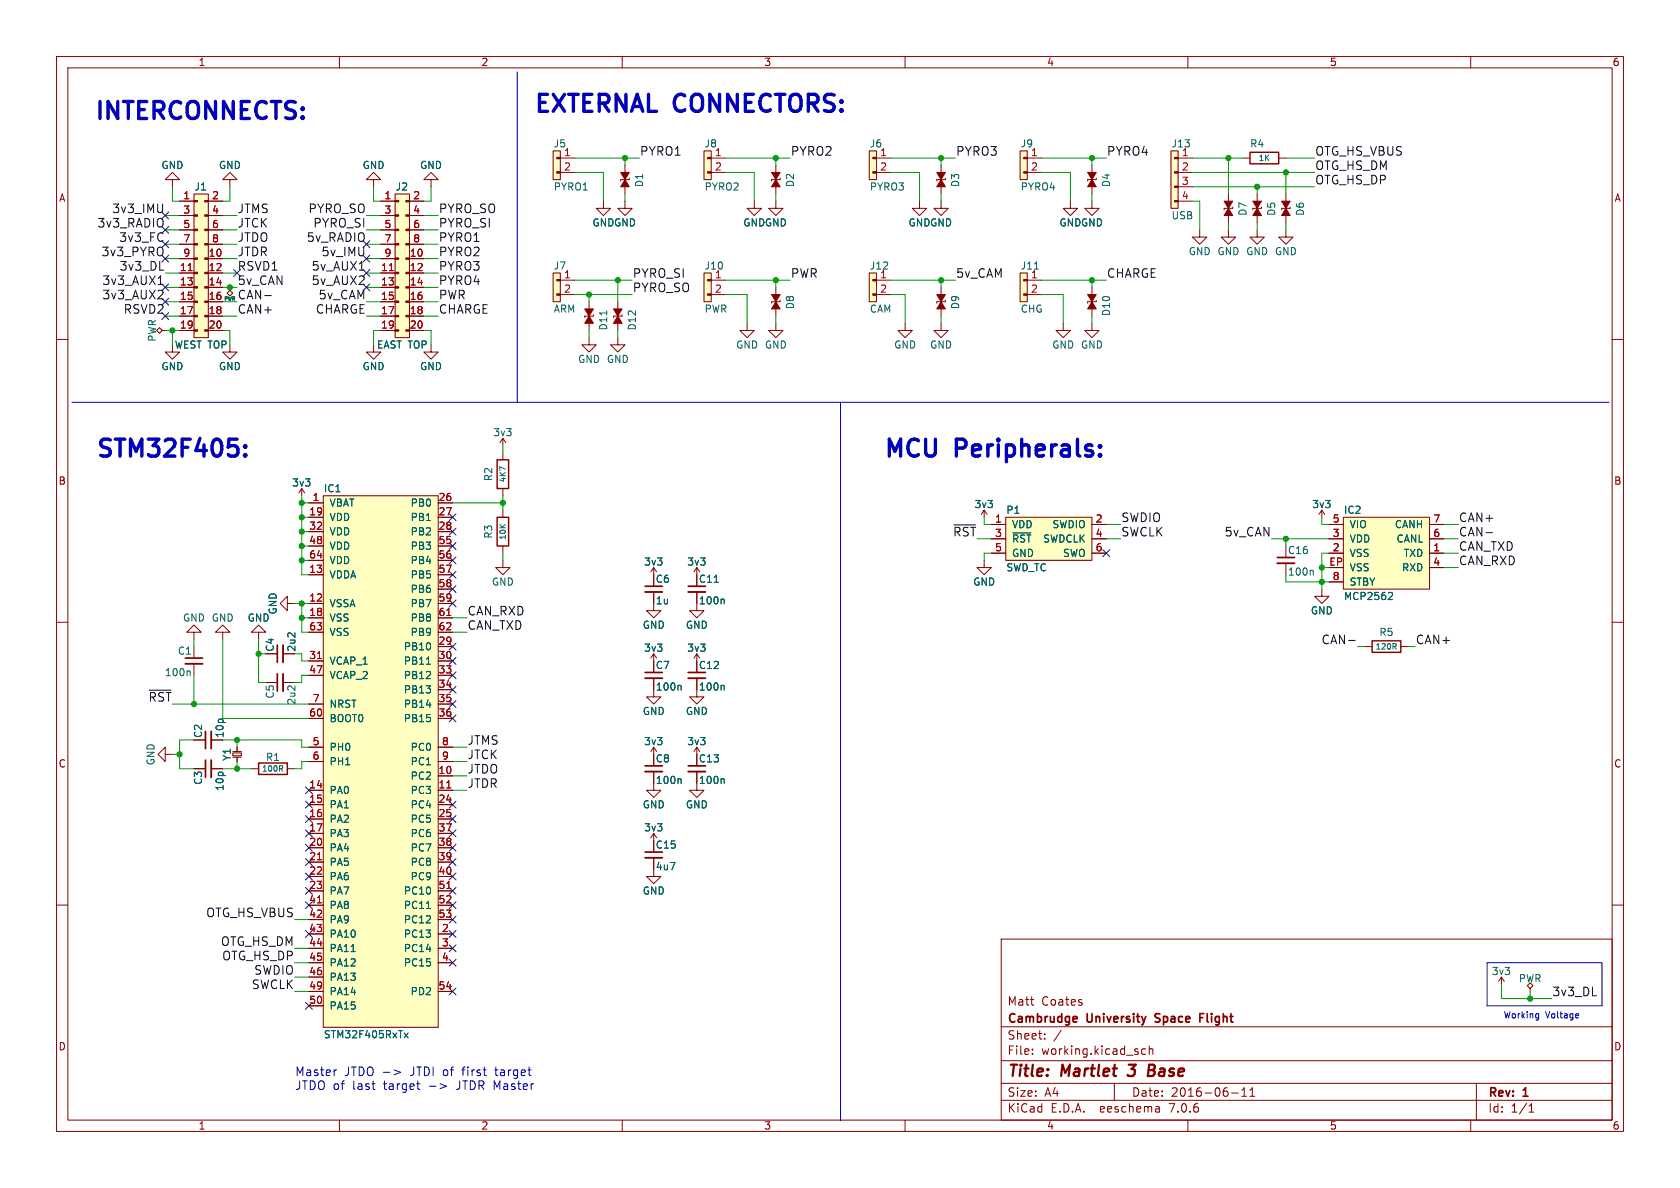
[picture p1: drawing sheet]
<svg xmlns="http://www.w3.org/2000/svg" width="297mm" height="210mm" viewBox="0 0 297 210" stroke-linecap="round" stroke-linejoin="round" font-family="sans-serif">
<defs><g id="words">
<g font-size="4.2" fill="#0000c2">
<text x="16.2" y="21.3">INTERCONNECTS:</text>
<text x="93.9" y="20.1">EXTERNAL CONNECTORS:</text>
<text x="16.4" y="81">STM32F405:</text>
<text x="155.7" y="81">MCU</text>
<text x="168.7" y="81">Peripherals:</text>
</g>
<g font-size="2.8" fill="#840000">
<text x="178" y="190.9">Title:</text>
<text x="187.7" y="190.9">Martlet</text>
<text x="200.4" y="190.9">3</text>
<text x="204.6" y="190.9">Base</text>
</g>
<g font-size="2.1" fill="#0f0f0f">
<text x="113" y="27.6">PYRO1</text>
<text x="139.7" y="27.6">PYRO2</text>
<text x="168.9" y="27.6">PYRO3</text>
<text x="195.6" y="27.6">PYRO4</text>
<text x="232.4" y="27.6">OTG_HS_VBUS</text>
<text x="232.4" y="32.7">OTG_HS_DP</text>
<text x="232.4" y="30.2">OTG_HS_DM</text>
<text x="17.2" y="40.3">3v3_RADIO</text>
<text x="19.8" y="37.8">3v3_IMU</text>
<text x="41.9" y="37.8">JTMS</text>
<text x="41.9" y="40.3">JTCK</text>
<text x="54.5" y="37.8">PYRO_SO</text>
<text x="55.3" y="40.3">PYRO_SI</text>
<text x="77.5" y="40.3">PYRO_SI</text>
<text x="77.5" y="37.8">PYRO_SO</text>
<text x="17.9" y="45.4">3v3_PYRO</text>
<text x="21" y="42.9">3v3_FC</text>
<text x="21.1" y="47.9">3v3_DL</text>
<text x="41.9" y="47.9">RSVD1</text>
<text x="41.9" y="45.4">JTDR</text>
<text x="41.9" y="42.9">JTDO</text>
<text x="54.2" y="42.9">5v_RADIO</text>
<text x="55" y="47.9">5v_AUX1</text>
<text x="56.8" y="45.4">5v_IMU</text>
<text x="77.5" y="42.9">PYRO1</text>
<text x="77.5" y="47.9">PYRO3</text>
<text x="77.5" y="45.4">PYRO2</text>
<text x="18" y="50.5">3v3_AUX1</text>
<text x="18" y="53">3v3_AUX2</text>
<text x="41.9" y="50.5">5v_CAN</text>
<text x="41.9" y="53">CAN-</text>
<text x="55" y="50.5">5v_AUX2</text>
<text x="56.3" y="53">5v_CAM</text>
<text x="77.5" y="50.5">PYRO4</text>
<text x="77.5" y="53">PWR</text>
<text x="111.8" y="49.2">PYRO_SI</text>
<text x="111.8" y="51.8">PYRO_SO</text>
<text x="139.7" y="49.2">PWR</text>
<text x="168.9" y="49.2">5v_CAM</text>
<text x="195.6" y="49.2">CHARGE</text>
<text x="21.8" y="55.6">RSVD2</text>
<text x="41.9" y="55.6">CAN+</text>
<text x="55.8" y="55.6">CHARGE</text>
<text x="77.5" y="55.6">CHARGE</text>
<text x="198.1" y="92.4">SWDIO</text>
<text x="198.1" y="94.9">SWCLK</text>
<text x="216.4" y="94.9">5v_CAN</text>
<text x="257.8" y="92.4">CAN+</text>
<text x="257.8" y="94.9">CAN-</text>
<text x="257.8" y="97.5">CAN_TXD</text>
<text x="257.8" y="100">CAN_RXD</text>
<text x="82.5" y="108.9">CAN_RXD</text>
<text x="82.5" y="111.4">CAN_TXD</text>
<text x="233.6" y="114">CAN-</text>
<text x="250.2" y="114">CAN+</text>
<text x="26.2" y="124.1">~{RST}</text>
<text x="82.5" y="131.8">JTMS</text>
<text x="82.5" y="134.3">JTCK</text>
<text x="82.5" y="136.8">JTDO</text>
<text x="82.5" y="139.4">JTDR</text>
<text x="36.4" y="162.2">OTG_HS_VBUS</text>
<text x="39" y="167.3">OTG_HS_DM</text>
<text x="39.2" y="169.9">OTG_HS_DP</text>
<text x="44.9" y="172.4">SWDIO</text>
<text x="44.4" y="174.9">SWCLK</text>
<text x="274.3" y="176.2">3v3_DL</text>
</g>
<text font-size="2.1" fill="#009600" x="168.4" y="94.9">~{RST}</text>
<g font-size="2.1" fill="#840000">
<text x="178" y="178">Matt</text>
<text x="184.1" y="178">Coates</text>
<text x="178" y="184">Sheet:</text>
<text x="178" y="181.2">Cambrudge</text>
<text x="192.2" y="181.2">University</text>
<text x="204.9" y="181.2">Space</text>
<text x="213.4" y="181.2">Flight</text>
<text x="178" y="186.7">File:</text>
<text x="184.1" y="186.7">working.kicad_sch</text>
<text x="178" y="196.9">KiCad</text>
<text x="178" y="194.1">Size:</text>
<text x="184.7" y="194.1">A4</text>
<text x="185.7" y="196.9">E.D.A.</text>
<text x="194.6" y="196.9">eeschema</text>
<text x="200" y="194.1">Date:</text>
<text x="207" y="196.9">7.0.6</text>
<text x="207" y="194.1">2016-06-11</text>
<text x="263" y="194.3">Rev:</text>
<text x="263" y="196.9">Id:</text>
<text x="267.1" y="196.9">1/1</text>
<text x="269.4" y="194.3">1</text>
</g>
<g font-size="2.1" fill="#0000c2">
<text x="52.1" y="190.3">Master</text>
<text x="60.9" y="190.3">JTDO -&gt;</text>
<text x="72.7" y="190.3">JTDI of</text>
<text x="82.2" y="190.3">first</text>
<text x="88.1" y="190.3">target</text>
<text x="52.1" y="192.8">JTDO of</text>
<text x="62.4" y="192.8">last</text>
<text x="68" y="192.8">target</text>
<text x="81.1" y="192.8">JTDR Master</text>
</g>
<g font-size="1.8" fill="#840000">
<text x="35" y="11.9">1</text>
<text x="85" y="11.9">2</text>
<text x="135" y="11.9">3</text>
<text x="185" y="11.9">4</text>
<text x="235" y="11.9">5</text>
<text x="285" y="11.9">6</text>
<text x="10.3" y="35.9">A</text>
<text x="285.3" y="35.9">A</text>
<text x="10.3" y="85.9">B</text>
<text x="285.3" y="85.9">B</text>
<text x="115.8" y="103.2">C6</text>
<text x="123.5" y="103.2">C11</text>
<text x="48.6" y="115.3" transform="rotate(-90 48.6 115.3)">C4</text>
<text x="115.8" y="118.5">C7</text>
<text x="123.5" y="118.5">C12</text>
<text x="35.9" y="130.5" transform="rotate(-90 35.9 130.5)">C2</text>
<text x="10.3" y="135.9">C</text>
<text x="115.8" y="135">C8</text>
<text x="123.5" y="135">C13</text>
<text x="285.3" y="135.9">C</text>
<text x="115.8" y="150.2">C15</text>
<text x="10.3" y="185.9">D</text>
<text x="285.3" y="185.9">D</text>
<text x="35" y="199.9">1</text>
<text x="85" y="199.9">2</text>
<text x="135" y="199.9">3</text>
<text x="185" y="199.9">4</text>
<text x="235" y="199.9">5</text>
<text x="285" y="199.9">6</text>
</g>
<g font-size="1.8" fill="#006464">
<text x="97.8" y="26.3">J5</text>
<text x="99.6" y="27.7">1</text>
<text x="124.5" y="26.3">J8</text>
<text x="126.3" y="27.7">1</text>
<text x="153.7" y="26.3">J6</text>
<text x="155.5" y="27.7">1</text>
<text x="180.3" y="26.3">J9</text>
<text x="182.2" y="27.7">1</text>
<text x="207" y="26.3">J13</text>
<text x="208.8" y="27.7">1</text>
<text x="220.9" y="26.3">R4</text>
<text x="28.4" y="30.1">GND</text>
<text x="34.3" y="33.9">J1</text>
<text x="38.6" y="30.1">GND</text>
<text x="64" y="30.1">GND</text>
<text x="69.9" y="33.9">J2</text>
<text x="74.2" y="30.1">GND</text>
<text x="97.8" y="33.9">PYRO1</text>
<text x="113.9" y="33.2" transform="rotate(-90 113.9 33.2)">D1</text>
<text x="124.5" y="33.9">PYRO2</text>
<text x="140.6" y="33.2" transform="rotate(-90 140.6 33.2)">D2</text>
<text x="153.7" y="33.9">PYRO3</text>
<text x="169.8" y="33.2" transform="rotate(-90 169.8 33.2)">D3</text>
<text x="180.3" y="33.9">PYRO4</text>
<text x="196.4" y="33.2" transform="rotate(-90 196.4 33.2)">D4</text>
<text x="104.6" y="40.2">GNDGND</text>
<text x="131.3" y="40.2">GNDGND</text>
<text x="160.5" y="40.2">GNDGND</text>
<text x="187.2" y="40.2">GNDGND</text>
<text x="207" y="39">USB</text>
<text x="220.6" y="38.3" transform="rotate(-90 220.6 38.3)">D7</text>
<text x="225.7" y="38.3" transform="rotate(-90 225.7 38.3)">D5</text>
<text x="230.7" y="38.3" transform="rotate(-90 230.7 38.3)">D6</text>
<text x="97.8" y="47.9">J7</text>
<text x="124.5" y="47.9">J10</text>
<text x="153.7" y="47.9">J12</text>
<text x="180.3" y="47.9">J11</text>
<text x="210.1" y="45.3">GND GND GND GND</text>
<text x="126.3" y="49.3">1</text>
<text x="97.8" y="55.5">ARM</text>
<text x="107.5" y="58.5" transform="rotate(-90 107.5 58.5)">D11</text>
<text x="112.6" y="58.5" transform="rotate(-90 112.6 58.5)">D12</text>
<text x="124.5" y="55.5">PWR</text>
<text x="140.6" y="54.8" transform="rotate(-90 140.6 54.8)">D8</text>
<text x="153.7" y="55.5">CAM</text>
<text x="169.8" y="54.8" transform="rotate(-90 169.8 54.8)">D9</text>
<text x="180.3" y="55.5">CHG</text>
<text x="196.4" y="56" transform="rotate(-90 196.4 56)">D10</text>
<text x="27.8" y="60.5" transform="rotate(-90 27.8 60.5)">PWR</text>
<text x="28.4" y="65.6">GND</text>
<text x="30.8" y="61.8">WEST TOP</text>
<text x="38.6" y="65.6">GND</text>
<text x="64" y="65.6">GND</text>
<text x="66.5" y="61.8">EAST TOP</text>
<text x="74.2" y="65.6">GND</text>
<text x="102.1" y="64.4">GND GND</text>
<text x="130" y="61.8">GND GND</text>
<text x="158" y="61.8">GND</text>
<text x="164.3" y="61.8">GND</text>
<text x="185.9" y="61.8">GND GND</text>
<text x="87.1" y="77.3">3v3</text>
<text x="51.5" y="86.2">3v3</text>
<text x="57.2" y="87.2">IC1</text>
<text x="58.2" y="89.8">VBAT</text>
<text x="72.5" y="89.8">PB0</text>
<text x="87.2" y="85.2" transform="rotate(-90 87.2 85.2)">R2</text>
<text x="58.2" y="92.3">VDD</text>
<text x="58.2" y="94.8">VDD</text>
<text x="72.5" y="92.3">PB1</text>
<text x="72.5" y="94.8">PB2</text>
<text x="87.2" y="95.3" transform="rotate(-90 87.2 95.3)">R3</text>
<text x="172.2" y="90">3v3</text>
<text x="177.8" y="91">P1</text>
<text x="178.8" y="93.6">VDD</text>
<text x="186" y="93.6">SWDIO</text>
<text x="231.9" y="90">3v3</text>
<text x="237.5" y="91">IC2</text>
<text x="238.5" y="93.6">VIO</text>
<text x="246.5" y="93.6">CANH</text>
<text x="58.2" y="97.4">VDD</text>
<text x="58.2" y="99.9">VDD</text>
<text x="72.5" y="97.4">PB3</text>
<text x="72.5" y="99.9">PB4</text>
<text x="113.8" y="100.2">3v3</text>
<text x="121.4" y="100.2">3v3</text>
<text x="177.8" y="101.2">SWD_TC</text>
<text x="178.8" y="96.1">~{RST}SWDCLK</text>
<text x="178.8" y="98.7">GND</text>
<text x="187.8" y="98.7">SWO</text>
<text x="227.6" y="102">100n</text>
<text x="227.6" y="98.1">C16</text>
<text x="238.5" y="98.7">VSS</text>
<text x="238.5" y="96.1">VDD</text>
<text x="238.5" y="101.2">VSS</text>
<text x="246.8" y="96.1">CANL</text>
<text x="247.8" y="101.2">RXD</text>
<text x="248.1" y="98.7">TXD</text>
<text x="58.2" y="107.5">VSSA</text>
<text x="58.2" y="102.5">VDDA</text>
<text x="72.5" y="102.5">PB5</text>
<text x="72.5" y="105">PB6</text>
<text x="72.5" y="107.5">PB7</text>
<text x="86.9" y="103.7">GND</text>
<text x="115.8" y="107">1u</text>
<text x="123.5" y="107">100n</text>
<text x="172" y="103.7">GND</text>
<text x="237.5" y="106.3">MCP2562</text>
<text x="238.5" y="103.7">STBY</text>
<text x="32.3" y="110.1">GND GND</text>
<text x="43.7" y="110.1">GND</text>
<text x="49.1" y="108.7" transform="rotate(-90 49.1 108.7)">GND</text>
<text x="58.2" y="110.1">VSS</text>
<text x="58.2" y="112.6">VSS</text>
<text x="72.5" y="110.1">PB8</text>
<text x="72.5" y="112.6">PB9</text>
<text x="113.5" y="111.4">GND</text>
<text x="121.2" y="111.4">GND</text>
<text x="231.6" y="108.8">GND</text>
<text x="243.8" y="112.6">R5</text>
<text x="29" y="119.7">100n</text>
<text x="31.3" y="115.9">C1</text>
<text x="52.4" y="115.3" transform="rotate(-90 52.4 115.3)">2u2</text>
<text x="58.2" y="117.7">VCAP_1</text>
<text x="71.3" y="115.2">PB10</text>
<text x="71.3" y="117.7">PB11</text>
<text x="113.8" y="115.4">3v3</text>
<text x="121.4" y="115.4">3v3</text>
<text x="48.6" y="123.6" transform="rotate(-90 48.6 123.6)">C5</text>
<text x="52.4" y="124.7" transform="rotate(-90 52.4 124.7)">2u2</text>
<text x="58.2" y="120.2">VCAP_2</text>
<text x="58.2" y="125.3">NRST</text>
<text x="71.3" y="120.2">PB12</text>
<text x="71.3" y="122.8">PB13</text>
<text x="71.3" y="125.3">PB14</text>
<text x="115.8" y="122.3">100n</text>
<text x="123.5" y="122.3">100n</text>
<text x="39.7" y="130.5" transform="rotate(-90 39.7 130.5)">10p</text>
<text x="58.2" y="127.9">BOOT0</text>
<text x="71.3" y="127.9">PB15</text>
<text x="113.5" y="126.6">GND</text>
<text x="113.8" y="131.9">3v3</text>
<text x="121.2" y="126.6">GND</text>
<text x="121.4" y="131.9">3v3</text>
<text x="27.5" y="135.4" transform="rotate(-90 27.5 135.4)">GND</text>
<text x="41" y="134.6" transform="rotate(-90 41 134.6)">Y1</text>
<text x="46.9" y="134.7">R1</text>
<text x="58.2" y="132.9">PH0</text>
<text x="58.2" y="135.5">PH1</text>
<text x="72.5" y="132.9">PC0</text>
<text x="72.5" y="135.5">PC1</text>
<text x="35.9" y="138.8" transform="rotate(-90 35.9 138.8)">C3</text>
<text x="39.7" y="139.9" transform="rotate(-90 39.7 139.9)">10p</text>
<text x="58.2" y="140.6">PA0</text>
<text x="58.2" y="143.1">PA1</text>
<text x="72.5" y="138">PC2</text>
<text x="72.5" y="140.6">PC3</text>
<text x="72.5" y="143.1">PC4</text>
<text x="113.5" y="143.1">GND</text>
<text x="115.8" y="138.8">100n</text>
<text x="121.2" y="143.1">GND</text>
<text x="123.5" y="138.8">100n</text>
<text x="58.2" y="145.6">PA2</text>
<text x="58.2" y="148.2">PA3</text>
<text x="72.5" y="145.6">PC5</text>
<text x="72.5" y="148.2">PC6</text>
<text x="113.8" y="147.2">3v3</text>
<text x="58.2" y="150.7">PA4</text>
<text x="58.2" y="153.3">PA5</text>
<text x="58.2" y="155.8">PA6</text>
<text x="72.5" y="150.7">PC7</text>
<text x="72.5" y="153.3">PC8</text>
<text x="72.5" y="155.8">PC9</text>
<text x="115.8" y="154">4u7</text>
<text x="58.2" y="158.3">PA7</text>
<text x="58.2" y="160.9">PA8</text>
<text x="71.3" y="158.3">PC10</text>
<text x="71.3" y="160.9">PC11</text>
<text x="113.5" y="158.3">GND</text>
<text x="58.2" y="163.4">PA9</text>
<text x="58.2" y="166">PA10</text>
<text x="71.3" y="166">PC13</text>
<text x="71.3" y="163.4">PC12</text>
<text x="58.2" y="168.5">PA11</text>
<text x="58.2" y="171">PA12</text>
<text x="58.2" y="173.6">PA13</text>
<text x="71.3" y="168.5">PC14</text>
<text x="71.3" y="171">PC15</text>
<text x="263.6" y="172.6">3v3</text>
<text x="268.4" y="173.8">PWR</text>
<text x="58.2" y="176.1">PA14</text>
<text x="58.2" y="178.7">PA15</text>
<text x="72.5" y="176.1">PD2</text>
<text x="57.2" y="183.7">STM32F405RxTx</text>
</g>
<g font-size="1.8" fill="#a90000">
<text x="32.3" y="35.3">1</text>
<text x="37.4" y="35.3">2</text>
<text x="67.9" y="35.3">1</text>
<text x="73" y="35.3">2</text>
<text x="99.6" y="30.2">2</text>
<text x="126.3" y="30.2">2</text>
<text x="155.5" y="30.2">2</text>
<text x="182.2" y="30.2">2</text>
<text x="208.8" y="30.2">2</text>
<text x="208.8" y="32.8">3</text>
<text x="208.8" y="35.3">4</text>
<text x="32.3" y="37.8">3</text>
<text x="32.3" y="40.4">5</text>
<text x="37.4" y="37.8">4</text>
<text x="37.4" y="40.4">6</text>
<text x="67.9" y="37.8">3</text>
<text x="67.9" y="40.4">5</text>
<text x="73" y="37.8">4</text>
<text x="73" y="40.4">6</text>
<text x="32.3" y="42.9">7</text>
<text x="32.3" y="45.5">9</text>
<text x="36.8" y="45.5">10</text>
<text x="37.4" y="42.9">8</text>
<text x="67.9" y="42.9">7</text>
<text x="67.9" y="45.5">9</text>
<text x="72.3" y="45.5">10</text>
<text x="73" y="42.9">8</text>
<text x="31.7" y="48">11</text>
<text x="31.7" y="50.5">13</text>
<text x="31.7" y="53.1">15</text>
<text x="36.8" y="48">12</text>
<text x="36.8" y="50.5">14</text>
<text x="36.8" y="53.1">16</text>
<text x="67.3" y="48">11</text>
<text x="67.3" y="50.5">13</text>
<text x="67.3" y="53.1">15</text>
<text x="72.3" y="48">12</text>
<text x="72.3" y="50.5">14</text>
<text x="72.3" y="53.1">16</text>
<text x="99.6" y="49.3">1</text>
<text x="99.6" y="51.8">2</text>
<text x="126.3" y="51.8">2</text>
<text x="155.5" y="49.3">1</text>
<text x="155.5" y="51.8">2</text>
<text x="182.2" y="49.3">1</text>
<text x="182.2" y="51.8">2</text>
<text x="31.7" y="55.6">17</text>
<text x="31.7" y="58.2">19</text>
<text x="36.8" y="55.6">18</text>
<text x="36.8" y="58.2">20</text>
<text x="67.3" y="55.6">17</text>
<text x="67.3" y="58.2">19</text>
<text x="72.3" y="55.6">18</text>
<text x="72.3" y="58.2">20</text>
<text x="55.2" y="88.6">1</text>
<text x="77.4" y="88.6">26</text>
<text x="54.6" y="91.2">19</text>
<text x="54.6" y="93.7">32</text>
<text x="77.4" y="91.2">27</text>
<text x="77.4" y="93.7">28</text>
<text x="175.8" y="92.5">1</text>
<text x="175.8" y="95">3</text>
<text x="193.6" y="92.5">2</text>
<text x="193.6" y="95">4</text>
<text x="235.5" y="95">3</text>
<text x="235.5" y="92.5">5</text>
<text x="253.3" y="95">6</text>
<text x="253.3" y="92.5">7</text>
<text x="54.6" y="101.3">13</text>
<text x="54.6" y="96.3">48</text>
<text x="54.6" y="98.8">64</text>
<text x="77.4" y="96.3">55</text>
<text x="77.4" y="98.8">56</text>
<text x="77.4" y="101.3">57</text>
<text x="175.8" y="97.5">5</text>
<text x="193.6" y="97.5">6</text>
<text x="234.9" y="100.1">EP</text>
<text x="235.5" y="97.5">2</text>
<text x="253.3" y="97.5">1</text>
<text x="253.3" y="100.1">4</text>
<text x="54.6" y="106.4">12</text>
<text x="77.4" y="103.9">58</text>
<text x="77.4" y="106.4">59</text>
<text x="235.5" y="102.6">8</text>
<text x="54.6" y="109">18</text>
<text x="54.6" y="111.5">63</text>
<text x="77.4" y="109">61</text>
<text x="77.4" y="111.5">62</text>
<text x="54.6" y="116.6">31</text>
<text x="54.6" y="119.1">47</text>
<text x="77.4" y="114">29</text>
<text x="77.4" y="116.6">30</text>
<text x="77.4" y="119.1">33</text>
<text x="55.2" y="124.2">7</text>
<text x="77.4" y="121.7">34</text>
<text x="77.4" y="124.2">35</text>
<text x="54.6" y="126.7">60</text>
<text x="55.2" y="131.8">5</text>
<text x="77.4" y="126.7">36</text>
<text x="78" y="131.8">8</text>
<text x="55.2" y="134.4">6</text>
<text x="77.4" y="136.9">10</text>
<text x="78" y="134.4">9</text>
<text x="54.6" y="139.4">14</text>
<text x="54.6" y="142">15</text>
<text x="77.4" y="139.4">11</text>
<text x="77.4" y="142">24</text>
<text x="54.6" y="144.5">16</text>
<text x="54.6" y="147.1">17</text>
<text x="54.6" y="149.6">20</text>
<text x="77.4" y="144.5">25</text>
<text x="77.4" y="147.1">37</text>
<text x="77.4" y="149.6">38</text>
<text x="54.6" y="152.1">21</text>
<text x="54.6" y="154.7">22</text>
<text x="77.4" y="152.1">39</text>
<text x="77.4" y="154.7">40</text>
<text x="54.6" y="157.2">23</text>
<text x="54.6" y="159.8">41</text>
<text x="77.4" y="157.2">51</text>
<text x="77.4" y="159.8">52</text>
<text x="54.6" y="162.3">42</text>
<text x="54.6" y="164.8">43</text>
<text x="54.6" y="167.4">44</text>
<text x="77.4" y="162.3">53</text>
<text x="78" y="164.8">2</text>
<text x="78" y="167.4">3</text>
<text x="54.6" y="169.9">45</text>
<text x="54.6" y="172.5">46</text>
<text x="78" y="169.9">4</text>
<text x="54.6" y="175">49</text>
<text x="54.6" y="177.5">50</text>
<text x="77.4" y="175">54</text>
</g>
<g font-size="1.6" fill="#0000c2">
<text x="265.7" y="180.1">Working</text>
<text x="273.2" y="180.1">Voltage</text>
</g>
<g font-size="1.4" fill="#006464">
<text x="222.4" y="28.7">1K</text>
<text x="89.6" y="85.4" transform="rotate(-90 89.6 85.4)">4K7</text>
<text x="89.6" y="95.5" transform="rotate(-90 89.6 95.5)">10K</text>
<text x="243.1" y="115">120R</text>
<text x="46.2" y="136.6">100R</text>
</g>
<text font-size=".8" fill="#006464" x="39.5" y="53.3">PWR</text>
</g></defs>
<g fill="none" stroke="#840000" stroke-width=".18">
<path d="M10 10h277v190h-277zM12 12h273v186h-273zM60 10v2M110 10v2M160 10v2M210 10v2M260 10v2M10 60h2M109.2 59.7v1.3h1.3l-1.3 1.2-1.3-1.2h1.3M285 60h2M40.6 61v1.2h1.3l-1.3 1.3-1.2-1.3h1.2M10 110h2"/>
<path d="M50.8 106.7v-1.3l-1.3 1.3 1.3 1.3v-1.3h1.3M285 110h2M10 160h2M285 160h2M177 166h108v32h-108zM60 198v2M110 198v2M160 198v2M177 194.5h108M177 191.5h108M177 187.5h108M177 181.5h108"/>
<path d="M182.5 186.3v.1M182.5 185.5v.1M184.7 183.6v.1M184.7 182.8v.1M187.6 182.1l-1.3 2M197 191.5v3M202.5 185.5l-.4-.1-.3 .3v.4l.2 .2h.5M203.2 185.5l.2-.1 .3 .1 .1 .9M203.2 184.9v1.5M204.9 195.7l.1 .9M205 196.5l-.2 .1M205 196h-.2"/>
<path d="M210 198v2M217.7 193.2h1.2M219.5 193.8h.9M219.5 192.7l.5-.4v1.5M221 193.8h.8M221 192.7l.4-.4v1.5M260 198v2M261 191.5v6.5M270.3 196.6h.9M270.3 195.5l.4-.4v1.5"/>
</g>
<path d="M199.3 190l.3 .2M199.6 188.2h1.2M203.1 189.2h.6M203.7 189.2l.3 .1M203.8 188.2h-.6l-.3 2 1-.1M203.9 189.1l-.2 .1" fill="none" stroke="#840000" stroke-width=".4"/>
<path d="M190.2 179.7l.2 .3-.7 .2M204.3 179.3v.5M212.1 179.9h.5M212.8 179.2h-.7v1.5M190.3 180.6l-.1 .1M204.2 180.6l.2 .1" fill="none" stroke="#840000" stroke-width=".3"/>
<path d="M28.2 57.9l.5 .5-.5 .5-.5-.5z" fill="#ffffc2"/>
<g fill="none" stroke="#840000" stroke-width=".18">
<path d="M97.8 26.7h1.3v5.1h-1.3zM99.1 27.9h2.5M99.1 30.5h2.5M110.5 35.6v1.2h1.3l-1.3 1.3-1.3-1.3h1.3M124.5 26.7h1.2v5.1h-1.2zM125.7 27.9h2.6M125.7 30.5h2.6M137.2 29.2v1.3M137.2 33v1.3M137.9 31.5v.3h-1.5v.2M153.7 26.7h1.2v5.1h-1.2zM154.9 27.9h2.6"/>
<path d="M154.9 30.5h2.6M162.6 35.6v1.2h1.2l-1.2 1.3-1.3-1.3h1.3M166.4 35.6v1.2h1.2l-1.2 1.3-1.3-1.3h1.3M166.4 29.2v1.3M166.4 33v1.3M167.1 31.5v.3h-1.5v.2M180.3 26.7h1.3v5.1h-1.3zM181.6 27.9h2.5M181.6 30.5h2.5M189.2 35.6v1.2h1.3l-1.3 1.3-1.2-1.3h1.2M193 35.6v1.2h1.3l-1.3 1.3-1.2-1.3h1.2M193 29.2v1.3"/>
<path d="M193 33v1.3M193.8 31.5v.3h-1.5v.2M207 26.7h1.3v10.1h-1.3zM208.3 27.9h2.5M208.3 30.5h2.5M208.3 33h2.5M208.3 35.6h2.5M217.2 34.3v1.3M217.2 38.1v1.3M217.9 36.6v.2h-1.5v.3M219.7 27.9h1.3M222.2 34.3v1.3"/>
<path d="M222.2 38.1v1.3M223 36.6v.2h-1.5v.3M226.1 27.9h1.2M227.3 34.3v1.3M227.3 38.1v1.3M228.1 36.6v.2h-1.5v.3M28.2 57.9l.5 .5-.5 .5-.5-.5zM28.7 58.4h.5M97.8 48.3h1.3v5h-1.3zM99.1 49.5h2.5M99.1 52.1h2.5M104.1 59.7v1.3h1.3l-1.3 1.2-1.2-1.2h1.2"/>
<path d="M104.1 53.3v1.3M104.1 57.2v1.2M104.9 55.6v.3h-1.5v.2M109.2 53.3v1.3M109.2 57.2v1.2M110 55.6v.3h-1.5v.2M124.5 48.3h1.2v5h-1.2zM125.7 49.5h2.6M125.7 52.1h2.6M153.7 48.3h1.2v5h-1.2zM154.9 49.5h2.6M154.9 52.1h2.6"/>
<path d="M160 57.2v1.2h1.3l-1.3 1.3-1.3-1.3h1.3M166.4 57.2v1.2h1.2l-1.2 1.3-1.3-1.3h1.3M166.4 50.8v1.3M166.4 54.6v1.3M167.1 53.1v.2h-1.5v.3M222.2 40.6v1.3h1.3l-1.3 1.3-1.2-1.3h1.2M30.5 61v1.2h1.2l-1.2 1.3-1.3-1.3h1.3M66 61v1.2h1.3l-1.3 1.3-1.2-1.3h1.2M88.4 78.2l.5-.7v1.2M88.9 77.5l.5 .7M52.8 87.1l.5-.7v1.2M53.3 86.4l.5 .7"/>
<path d="M54.6 88.9h2.5M54.6 91.4h2.5M54.6 94h2.5M54.6 96.5h2.5M54.6 99.1h2.5M57.1 87.6h20.4v94h-20.4zM77.5 88.9h2.5M77.5 91.4h2.5M77.5 94h2.5M77.5 96.5h2.5M77.5 99.1h2.5M88.9 99.1v1.2h1.3l-1.3 1.3-1.3-1.3h1.3"/>
<path d="M88.9 80v1.3M88.9 86.4v1.2M88.9 90.2v1.2M88.9 96.5v1.3M173.5 90.9l.5-.7v1.2M174 99.1v1.2h1.3l-1.3 1.3-1.3-1.3h1.3M174 90.2l.5 .7M54.6 106.7h2.5M54.6 101.6h2.5M54.6 109.2h2.5M54.6 116.8h2.5M54.6 119.4h2.5"/>
<path d="M54.6 111.8h2.5M77.5 106.7h2.5M77.5 101.6h2.5M77.5 109.2h2.5M77.5 114.3h2.5M77.5 116.8h2.5M77.5 119.4h2.5M77.5 104.1h2.5M77.5 111.8h2.5M115.1 101.1l.5-.8v1.3M115.1 116.3l.5-.7v1.2M115.6 104.6v3.4h1.2l-1.2 1.2-1.3-1.2h1.3"/>
<path d="M115.6 119.9v3.3h1.2l-1.2 1.3-1.3-1.3h1.3M115.6 100.3l.5 .8M115.6 115.6l.5 .7M122.7 101.1l.5-.8v1.3M122.7 116.3l.5-.7v1.2M123.2 104.6v3.4h1.3l-1.3 1.2-1.3-1.2h1.3M123.2 119.9v3.3h1.3l-1.3 1.3-1.3-1.3h1.3M123.2 100.3l.5 .8M123.2 115.6l.5 .7M54.6 139.7h2.5M54.6 124.5h2.5M54.6 127h2.5"/>
<path d="M54.6 132.1h2.5M54.6 134.6h2.5M77.5 137.2h2.5M77.5 139.7h2.5M77.5 121.9h2.5M77.5 124.5h2.5M77.5 127h2.5M77.5 132.1h2.5M77.5 134.6h2.5M115.1 132.8l.5-.7v1.3M115.6 136.4v3.3h1.2l-1.2 1.3-1.3-1.3h1.3M115.6 132.1l.5 .7"/>
<path d="M122.7 132.8l.5-.7v1.3M123.2 136.4v3.3h1.3l-1.3 1.3-1.3-1.3h1.3M123.2 132.1l.5 .7M54.6 142.2h2.5M54.6 144.8h2.5M54.6 147.3h2.5M54.6 149.9h2.5M54.6 152.4h2.5M54.6 154.9h2.5M54.6 157.5h2.5M77.5 142.2h2.5M77.5 144.8h2.5"/>
<path d="M77.5 147.3h2.5M77.5 149.9h2.5M77.5 152.4h2.5M77.5 154.9h2.5M77.5 157.5h2.5M115.1 148.1l.5-.8v1.3M115.6 151.6v3.3h1.2l-1.2 1.3-1.3-1.3h1.3M115.6 147.3l.5 .8M54.6 165.1h2.5M54.6 167.6h2.5M54.6 170.2h2.5M54.6 160h2.5"/>
<path d="M54.6 162.6h2.5M54.6 172.7h2.5M54.6 175.3h2.5M54.6 177.8h2.5M77.5 165.1h2.5M77.5 167.6h2.5M77.5 170.2h2.5M77.5 160h2.5M77.5 162.6h2.5M77.5 175.3h2.5"/>
</g>
<path d="M221 26.9h5.1v2.1h-5.1zM87.9 81.3h2v5.1h-2zM87.9 91.4h2v5.1h-2z" fill="none" stroke="#840000" stroke-width=".25"/>
<g fill="#840000" stroke="#840000" stroke-width=".18">
<path d="M108.5 54.6h1.5l-.8 1.3z"/>
<path d="M109.2 55.9l.8 1.3h-1.5z"/>
<path d="M125.1 30.4h.6v.2h-.6z"/>
<path d="M125.1 27.8h.6v.3h-.6z"/>
<path d="M165.6 30.5h1.5l-.7 1.3z"/>
<path d="M166.4 31.8l.7 1.2h-1.5z"/>
<path d="M154.3 30.4h.6v.2h-.6z"/>
<path d="M154.3 27.8h.6v.3h-.6z"/>
<path d="M165.6 52.1h1.5l-.7 1.2z"/>
<path d="M166.4 53.3l.7 1.3h-1.5z"/>
<path d="M103.4 54.6h1.5l-.8 1.3z"/>
<path d="M104.1 55.9l.8 1.3h-1.5z"/>
<path d="M98.4 51.9h.7v.3h-.7z"/>
<path d="M98.4 49.4h.7v.3h-.7z"/>
<path d="M154.3 51.9h.6v.3h-.6z"/>
<path d="M154.3 49.4h.6v.3h-.6z"/>
<path d="M125.1 51.9h.6v.3h-.6z"/>
<path d="M125.1 49.4h.6v.3h-.6z"/>
<path d="M136.4 30.5h1.5l-.7 1.3z"/>
<path d="M137.2 31.8l.7 1.2h-1.5z"/>
<path d="M221.5 35.6h1.5l-.8 1.2z"/>
<path d="M222.2 36.8l.8 1.3h-1.5z"/>
<path d="M226.6 35.6h1.5l-.8 1.2z"/>
<path d="M227.3 36.8l.8 1.3h-1.5z"/>
<path d="M192.3 30.5h1.5l-.8 1.3z"/>
<path d="M193 31.8l.8 1.2h-1.5z"/>
<path d="M207.6 35.4h.7v.3h-.7z"/>
<path d="M207.6 32.9h.7v.2h-.7z"/>
<path d="M207.6 30.4h.7v.2h-.7z"/>
<path d="M207.6 27.8h.7v.3h-.7z"/>
<path d="M216.4 35.6h1.5l-.7 1.2z"/>
<path d="M217.2 36.8l.7 1.3h-1.5z"/>
<path d="M181 30.4h.6v.2h-.6z"/>
<path d="M181 27.8h.6v.3h-.6z"/>
<path d="M98.4 30.4h.7v.2h-.7z"/>
<path d="M98.4 27.8h.7v.3h-.7z"/>
</g>
<g fill="#ffffc2" stroke="#ffffc2" stroke-width=".18">
<path d="M124.5 26.7h1.2v5.1h-1.2z"/>
<path d="M153.7 26.7h1.2v5.1h-1.2z"/>
<path d="M97.8 48.3h1.3v5h-1.3z"/>
<path d="M153.7 48.3h1.2v5h-1.2z"/>
<path d="M124.5 48.3h1.2v5h-1.2z"/>
<path d="M207 26.7h1.3v10.1h-1.3z"/>
<path d="M180.3 26.7h1.3v5.1h-1.3z"/>
<path d="M97.8 26.7h1.3v5.1h-1.3z"/>
<path d="M57.1 87.6h20.4v94h-20.4z"/>
</g>
<path d="M114 104.6h3.1M114 119.9h3.1M121.7 104.6h3M121.7 119.9h3M114 136.4h3.1M121.7 136.4h3M114 151.6h3.1" fill="none" stroke="#840000" stroke-width=".33"/>
<path d="M114 103.6h3.1M114 118.9h3.1M121.7 103.6h3M121.7 118.9h3M114 135.4h3.1M121.7 135.4h3M114 150.6h3.1" fill="none" stroke="#840000" stroke-width=".3"/>
<path d="M107.3 55v.7M75.4 117.4h.7M126.3 102.9h.7M127.8 105.9l.2 .2v.7M120.2 121.1l.2 .2v.7M120.2 137.7l.2 .1v.7M127.8 121.1l.2 .2v.7M127.8 137.7l.2 .1v.7M62.1 168.2h.7M75.4 160.6h.7M71.5 182.6l.6 .9M72.1 182.6l-.6 .9" fill="none" stroke="#006464" stroke-width=".18"/>
<path d="M56.1 116.4h.7M79 108.8h.7M79 139.3h.7M56.1 152h.7M56.1 159.6h.7M79 157.1h.7" fill="none" stroke="#a90000" stroke-width=".18"/>
<path d="M270 174.2l.5-.5 .5 .5-.5 .6z" fill="#ffffc2"/>
<g fill="none" stroke="#840000" stroke-width=".18">
<path d="M30.5 31.8h1.2l-1.2-1.3-1.3 1.3h1.3v1.2M40.6 31.8h1.3l-1.3-1.3-1.2 1.3h1.2v1.2M66 31.8h1.3l-1.3-1.3-1.2 1.3h1.2v1.2M67.3 35.6h2.5M67.3 38.1h2.5M69.8 34.3h2.6v25.4h-2.6zM72.4 35.6h2.5M72.4 38.1h2.5M76.2 31.8h1.3l-1.3-1.3-1.3 1.3h1.3v1.2M106.7 35.6v1.2h1.2l-1.2 1.3-1.3-1.3h1.3M110.5 29.2v1.3M110.5 33v1.3"/>
<path d="M111.3 31.5v.3h-1.6v.2M133.3 35.6v1.2h1.3l-1.3 1.3-1.2-1.3h1.2M137.2 35.6v1.2h1.2l-1.2 1.3-1.3-1.3h1.3M67.3 53.3h2.5M67.3 45.7h2.5M67.3 48.3h2.5M67.3 50.8h2.5M67.3 55.9h2.5M67.3 58.4h2.5M67.3 40.6h2.5M67.3 43.2h2.5M72.4 53.3h2.5"/>
<path d="M72.4 45.7h2.5M72.4 48.3h2.5M72.4 50.8h2.5M72.4 55.9h2.5M72.4 58.4h2.5M72.4 40.6h2.5M72.4 43.2h2.5M132.1 57.2v1.2h1.2l-1.2 1.3-1.3-1.3h1.3M137.2 57.2v1.2h1.2l-1.2 1.3-1.3-1.3h1.3M137.2 50.8v1.3M137.2 54.6v1.3M137.9 53.1v.2h-1.5v.3"/>
<path d="M180.3 48.3h1.3v5h-1.3zM181.6 49.5h2.5M181.6 52.1h2.5M188 57.2v1.2h1.2l-1.2 1.3-1.3-1.3h1.3M193 57.2v1.2h1.3l-1.3 1.3-1.2-1.3h1.2M193 50.8v1.3M193 54.6v1.3M193.8 53.1v.2h-1.5v.3M212.1 40.6v1.3h1.3l-1.3 1.3-1.3-1.3h1.3M217.2 40.6v1.3h1.2l-1.2 1.3-1.3-1.3h1.3M227.3 40.6v1.3h1.3l-1.3 1.3-1.2-1.3h1.2M76.2 61v1.2h1.3l-1.3 1.3-1.3-1.3h1.3"/>
<path d="M175.3 92.7h2.5M175.3 95.3h2.5M175.3 97.8h2.5M177.8 91.4h15.2v7.7h-15.2zM193 92.7h2.6M193 95.3h2.6M193 97.8h2.6M227.3 99.6v2M233.2 90.9l.5-.7v1.2M233.7 90.2l.5 .7M234.9 92.7h2.6M234.9 95.3h2.6"/>
<path d="M234.9 97.8h2.6M237.5 91.4h15.2v12.7h-15.2zM252.7 92.7h2.6M252.7 95.3h2.6M252.7 97.8h2.6M233.7 104.1v1.3h1.2l-1.2 1.3-1.3-1.3h1.3M234.9 102.9h2.6M241.3 114.3h1.3M247.6 114.3h1.3M252.7 100.3h2.6M29.2 133.4v-1.3l-1.3 1.3 1.3 1.2v-1.2h1.3M34.3 135.9h1.9"/>
<path d="M37.3 130.8h2.1M37.3 135.9h2.1M41.1 133.1h1.6v.5h-1.6zM41.1 133.9h1.6M41.1 132.8h1.6M41.9 132.1v.7M41.9 133.9v.7M44.4 135.9h1.3M50.8 135.9h1.3M264.9 173.5l.5-.8v1.3M265.4 172.7l.5 .8M270 174.2l.5-.5 .5 .5-.5 .6z"/>
<path d="M270.5 174.8v.5"/>
</g>
<path d="M242.6 113.3h5v2h-5zM45.7 134.9h5.1v2h-5.1z" fill="none" stroke="#840000" stroke-width=".25"/>
<path d="M182.9 47.6h.7M179 94.2h3.2M232 100.8l.2 .2v.7M245.6 104.7l.5 .1 .1 .3-.8 .9h.8M246.5 114.3l.3 .5M246.8 113.9v.3M49.7 135.9l.3 .4M49.9 135.4v.4" fill="none" stroke="#006464" stroke-width=".18"/>
<path d="M225.8 99.6h3.1M37.3 129.3v3M37.3 134.4v3" fill="none" stroke="#840000" stroke-width=".33"/>
<path d="M225.8 98.6h3.1M36.3 129.3v3M36.3 134.4v3" fill="none" stroke="#840000" stroke-width=".3"/>
<g fill="#ffffc2" stroke="#ffffc2" stroke-width=".18">
<path d="M41.1 133.1h1.6v.5h-1.6z"/>
<path d="M177.8 91.4h15.2v7.7h-15.2z"/>
<path d="M180.3 48.3h1.3v5h-1.3z"/>
<path d="M69.8 34.3h2.6v25.4h-2.6z"/>
<path d="M237.5 91.4h15.2v12.7h-15.2z"/>
</g>
<g fill="#840000" stroke="#840000" stroke-width=".18">
<path d="M109.7 30.5h1.6l-.8 1.3z"/>
<path d="M110.5 31.8l.8 1.2h-1.6z"/>
<path d="M136.4 52.1h1.5l-.7 1.2z"/>
<path d="M137.2 53.3l.7 1.3h-1.5z"/>
<path d="M192.3 52.1h1.5l-.8 1.2z"/>
<path d="M193 53.3l.8 1.3h-1.5z"/>
<path d="M181 51.9h.6v.3h-.6z"/>
<path d="M181 49.4h.6v.3h-.6z"/>
<path d="M69.8 58.3h.7v.2h-.7z"/>
<path d="M69.8 55.8h.7v.2h-.7z"/>
<path d="M69.8 53.2h.7v.3h-.7z"/>
<path d="M69.8 50.7h.7v.2h-.7z"/>
<path d="M69.8 48.1h.7v.3h-.7z"/>
<path d="M69.8 45.6h.7v.2h-.7z"/>
<path d="M69.8 43.1h.7v.2h-.7z"/>
<path d="M69.8 40.5h.7v.3h-.7z"/>
<path d="M69.8 38h.7v.2h-.7z"/>
<path d="M69.8 35.4h.7v.3h-.7z"/>
<path d="M71.8 58.3h.6v.2h-.6z"/>
<path d="M71.8 55.8h.6v.2h-.6z"/>
<path d="M71.8 53.2h.6v.3h-.6z"/>
<path d="M71.8 50.7h.6v.2h-.6z"/>
<path d="M71.8 48.1h.6v.3h-.6z"/>
<path d="M71.8 45.6h.6v.2h-.6z"/>
<path d="M71.8 43.1h.6v.2h-.6z"/>
<path d="M71.8 40.5h.6v.3h-.6z"/>
<path d="M71.8 38h.6v.2h-.6z"/>
<path d="M71.8 35.4h.6v.3h-.6z"/>
</g>
<path d="M68.8 47.8h.7" fill="none" stroke="#a90000" stroke-width=".18"/>
<path d="M40.6 51.3l.5 .5-.5 .5-.5-.5z" fill="#ffffc2"/>
<g fill="none" stroke="#840000" stroke-width=".18">
<path d="M31.7 35.6h2.6M31.7 38.1h2.6M34.3 34.3h2.5v25.4h-2.5zM36.8 35.6h2.6M36.8 38.1h2.6M67.3 35.6h2.5M67.3 38.1h2.5M72.4 35.6h2.5M72.4 38.1h2.5M31.7 45.7h2.6M31.7 48.3h2.6M31.7 50.8h2.6"/>
<path d="M31.7 53.3h2.6M31.7 55.9h2.6M31.7 58.4h2.6M31.7 40.6h2.6M31.7 43.2h2.6M36.8 45.7h2.6M36.8 48.3h2.6M36.8 50.8h2.6M36.8 53.3h2.6M36.8 55.9h2.6M36.8 58.4h2.6M36.8 40.6h2.6"/>
<path d="M36.8 43.2h2.6M40.6 51.3l.5 .5-.5 .5-.5-.5zM40.6 50.8v.5M67.3 45.7h2.5M67.3 48.3h2.5M67.3 50.8h2.5M67.3 53.3h2.5M67.3 55.9h2.5M67.3 58.4h2.5M67.3 40.6h2.5M67.3 43.2h2.5M72.4 45.7h2.5"/>
<path d="M72.4 48.3h2.5M72.4 50.8h2.5M72.4 53.3h2.5M72.4 55.9h2.5M72.4 58.4h2.5M72.4 40.6h2.5M72.4 43.2h2.5M54.6 88.9h2.5M54.6 91.4h2.5M54.6 94h2.5M54.6 96.5h2.5M54.6 99.1h2.5"/>
<path d="M77.5 88.9h2.5M77.5 91.4h2.5M77.5 94h2.5M77.5 96.5h2.5M77.5 99.1h2.5M175.3 97.8h2.5M175.3 95.3h2.5M175.3 92.7h2.5M193 97.8h2.6M193 95.3h2.6M193 92.7h2.6M234.9 97.8h2.6"/>
<path d="M234.9 95.3h2.6M234.9 92.7h2.6M252.7 97.8h2.6M252.7 95.3h2.6M252.7 92.7h2.6M34.3 111.8h1.3l-1.3-1.3-1.3 1.3h1.3v1.2M34.3 114.3v1.9M34.3 117.3v2.1M39.4 111.8h1.2l-1.2-1.3-1.3 1.3h1.3v1.2M45.7 111.8h1.3l-1.3-1.3-1.3 1.3h1.3v1.2M50 115.6h2.1M54.6 106.7h2.5"/>
<path d="M54.6 101.6h2.5M54.6 109.2h2.5M54.6 116.8h2.5M54.6 119.4h2.5M54.6 111.8h2.5M77.5 106.7h2.5M77.5 101.6h2.5M77.5 109.2h2.5M77.5 114.3h2.5M77.5 116.8h2.5M77.5 119.4h2.5M77.5 104.1h2.5"/>
<path d="M77.5 111.8h2.5M115.6 104.6v2.1M115.6 119.9v2M123.2 104.6v2.1M123.2 119.9v2M234.9 102.9h2.6M252.7 100.3h2.6M34.3 135.9h1.9M37.3 135.9h2.1M37.3 130.8h2.1M41.9 132.1v.7M41.9 133.9v.7"/>
<path d="M47 120.7h1.9M50 120.7h2.1M54.6 139.7h2.5M54.6 124.5h2.5M54.6 127h2.5M54.6 132.1h2.5M54.6 134.6h2.5M77.5 137.2h2.5M77.5 139.7h2.5M77.5 121.9h2.5M77.5 124.5h2.5M77.5 127h2.5"/>
<path d="M77.5 132.1h2.5M77.5 134.6h2.5M115.6 136.4v2M123.2 136.4v2M54.6 142.2h2.5M54.6 144.8h2.5M54.6 147.3h2.5M54.6 149.9h2.5M54.6 152.4h2.5M54.6 154.9h2.5M54.6 157.5h2.5M77.5 142.2h2.5"/>
<path d="M77.5 144.8h2.5M77.5 147.3h2.5M77.5 149.9h2.5M77.5 152.4h2.5M77.5 154.9h2.5M77.5 157.5h2.5M115.6 151.6v2.1M54.6 165.1h2.5M54.6 167.6h2.5M54.6 170.2h2.5M54.6 160h2.5M54.6 162.6h2.5"/>
<path d="M54.6 172.7h2.5M54.6 175.3h2.5M54.6 177.8h2.5M77.5 165.1h2.5M77.5 167.6h2.5M77.5 170.2h2.5M77.5 160h2.5M77.5 162.6h2.5M77.5 175.3h2.5"/>
</g>
<path d="M34.3 34.3h2.5v25.4h-2.5z" fill="#ffffc2" stroke="#ffffc2" stroke-width=".18"/>
<g fill="#840000" stroke="#840000" stroke-width=".18">
<path d="M34.3 58.3h.6v.2h-.6z"/>
<path d="M34.3 55.8h.6v.2h-.6z"/>
<path d="M34.3 53.2h.6v.3h-.6z"/>
<path d="M34.3 50.7h.6v.2h-.6z"/>
<path d="M34.3 48.1h.6v.3h-.6z"/>
<path d="M34.3 45.6h.6v.2h-.6z"/>
<path d="M34.3 43.1h.6v.2h-.6z"/>
<path d="M34.3 40.5h.6v.3h-.6z"/>
<path d="M34.3 38h.6v.2h-.6z"/>
<path d="M34.3 35.4h.6v.3h-.6z"/>
<path d="M36.2 58.3h.6v.2h-.6z"/>
<path d="M36.2 55.8h.6v.2h-.6z"/>
<path d="M36.2 53.2h.6v.3h-.6z"/>
<path d="M36.2 50.7h.6v.2h-.6z"/>
<path d="M36.2 48.1h.6v.3h-.6z"/>
<path d="M36.2 45.6h.6v.2h-.6z"/>
<path d="M36.2 43.1h.6v.2h-.6z"/>
<path d="M36.2 40.5h.6v.3h-.6z"/>
<path d="M36.2 38h.6v.2h-.6z"/>
<path d="M36.2 35.4h.6v.3h-.6z"/>
</g>
<path d="M33.3 47.8h.7M68.8 47.8h.7M56.1 116.4h.7M79 108.8h.7M79 139.3h.7M56.1 152h.7M56.1 159.6h.7M79 157.1h.7" fill="none" stroke="#a90000" stroke-width=".18"/>
<path d="M32.8 117.3h3M50 114v3.1M50 119.1v3.1" fill="none" stroke="#840000" stroke-width=".33"/>
<path d="M32.8 116.3h3M49 114v3.1M49 119.1v3.1" fill="none" stroke="#840000" stroke-width=".3"/>
<g fill="none" stroke="#006464" stroke-width=".18">
<path d="M179 94.2h3.2M33.4 118.6l.2 .2v.7M75.4 117.4h.7M126.3 102.9h.7M127.8 105.9l.2 .2v.7M245.6 104.7l.5 .1 .1 .3-.8 .9h.8M120.2 137.7l.2 .1v.7M120.2 121.1l.2 .2v.7M127.8 137.7l.2 .1v.7M127.8 121.1l.2 .2v.7M62.1 168.2h.7M75.4 160.6h.7"/>
<path d="M71.5 182.6l.6 .9M72.1 182.6l-.6 .9"/>
</g>
<path d="M27.9 52.8h.9M27.9 50.3h.9M28.7 51.5v.5M46.8 52.3h1.2M63.5 47.8h.9M168.6 92.8h3.9M262.7 94.2h1.2M238.4 113.2h1.2M26.4 122h3.8" fill="none" stroke="#0f0f0f" stroke-width=".18"/>
<g fill="none" stroke="#0000c2" stroke-width=".6">
<path d="M40.5 77.6h1.4M41.8 78.9l.3 .4v.8l-.3 .4M43.3 78.8v.3M43.3 78.8l.2 .1-.2 .2M43.3 78.8l-.1 .1 .1 .2M194.5 78.8v.3M194.5 78.8l.1 .1-.1 .2M194.5 78.8l-.2 .1 .2 .2M43.3 80.3l.2 .2-.2 .1M43.3 80.3l-.1 .2 .1 .1M43.3 80.3v.3M194.5 80.3l.1 .2-.1 .1"/>
<path d="M194.5 80.3l-.2 .2 .2 .1M194.5 80.3v.3"/>
</g>
<g fill="none" stroke="#0000c2" stroke-width=".18">
<path d="M91.4 12.7v58.4M12.7 71.1h271.8M148.6 71.1v127M262.9 170.2h20.3v7.6h-20.3zM271.7 179.2l.3 .1M272 179.2v.9l-.2 .2M272 179.9h-.3M278.9 179.2l.2 .3-.5 .1M279 179.9h-.1M59.5 189.1l-.3 .1M69.7 189.1l1.1 .5-1.1 .4M73.7 191.6h.5"/>
<path d="M74.1 192.6h.1M75.9 192h1.2M77.8 191.6l1.1 .4-1.1 .5"/>
</g>
<g fill="none" stroke="#009600" stroke-width=".18">
<path d="M29.2 38.1h2.5M30.5 33v2.6h1.2M39.4 38.1h2.5M40.6 33v2.6h-1.2M64.8 38.1h2.5M66 33v2.6h1.3M74.9 38.1h2.6M76.2 33v2.6h-1.3M101.6 27.9h11.4M101.6 30.5h5.1v5.1M110.5 27.9v1.3M110.5 34.3v1.3"/>
<path d="M128.3 27.9h11.4M128.3 30.5h5v5.1M137.2 27.9v1.3M137.2 34.3v1.3M157.5 27.9h11.4M157.5 30.5h5.1v5.1M166.4 27.9v1.3M166.4 34.3v1.3M184.1 27.9h11.5M184.1 30.5h5.1v5.1M193 27.9v1.3M193 34.3v1.3"/>
<path d="M210.8 27.9h8.9M210.8 30.5h21.6M210.8 35.6h1.3v5M210.8 33h21.6M217.2 27.9v6.4M217.2 39.4v1.2M222.2 33v1.3M222.2 39.4v1.2M227.3 27.9h5.1M227.3 30.5v3.8M227.3 39.4v1.2M29.2 40.6h2.5"/>
<path d="M29.2 48.3h2.5M29.2 50.8h2.5M29.2 45.7h2.5M29.2 43.2h2.5M29.2 53.3h2.5M29.2 55.9h2.5M29.2 58.4h2.5M30.5 58.4v2.6M39.4 58.4h1.2v2.6M39.4 40.6h2.5M39.4 48.3h2.5M39.4 50.8h2.5"/>
<path d="M39.4 45.7h2.5M39.4 43.2h2.5M39.4 53.3h2.5M39.4 55.9h2.5M64.8 40.6h2.5M64.8 48.3h2.5M64.8 50.8h2.5M64.8 45.7h2.5M64.8 43.2h2.5M64.8 53.3h2.5M64.8 55.9h2.5M67.3 58.4h-1.3v2.6"/>
<path d="M74.9 58.4h1.3v2.6M74.9 40.6h2.6M74.9 48.3h2.6M74.9 50.8h2.6M74.9 45.7h2.6M74.9 43.2h2.6M74.9 53.3h2.6M74.9 55.9h2.6M101.6 49.5h10.2M101.6 52.1h10.2M104.1 52.1v1.2M104.1 58.4v1.3"/>
<path d="M109.2 49.5v3.8M109.2 58.4v1.3M128.3 49.5h11.4M128.3 52.1h3.8v5.1M137.2 49.5v1.3M137.2 55.9v1.3M157.5 49.5h11.4M157.5 52.1h2.5v5.1M166.4 49.5v1.3M166.4 55.9v1.3M184.1 49.5h11.5M184.1 52.1h3.9v5.1"/>
<path d="M193 49.5v1.3M193 55.9v1.3M88.9 78.7v1.3M53.3 87.6v14h1.3M53.3 88.9h1.3M53.3 96.5h1.3M53.3 99.1h1.3M53.3 94h1.3M53.3 91.4h1.3M80 88.9h8.9M88.9 87.6v2.6M88.9 97.8v1.3"/>
<path d="M174 91.4v1.3M175.3 97.8h-1.3v1.3M195.6 92.7h2.5M195.6 95.3h2.5M224.8 95.3h10.1M227.3 95.3v1.2M233.7 91.4v1.3h1.2M234.9 97.8h-1.2v6.3M255.3 92.7h2.5M255.3 95.3h2.5M255.3 97.8h2.5M34.3 113v1.3"/>
<path d="M34.3 119.4v5.1M39.4 113v14h15.2M45.7 113v7.7h1.3M45.7 115.6h1.3M52.1 115.6h1.2v1.2h1.3M52.1 106.7h2.5M53.3 106.7v5.1h1.3M53.3 109.2h1.3M54.6 119.4h-1.3v1.3h-1.2M80 109.2h2.5M80 111.8h2.5M227.3 101.6v1.3h7.6"/>
<path d="M233.7 100.3h1.2M240 114.3h1.3M248.9 114.3h1.3M255.3 100.3h2.5M30.5 133.4h1.2M30.5 124.5h24.1M34.3 130.8h-2.6v5.1h2.6M39.4 130.8h13.9v1.3h1.3M39.4 135.9h5M41.9 130.8v1.3M41.9 134.6v1.3M54.6 134.6h-1.3v1.3h-1.2"/>
<path d="M80 132.1h2.5M80 134.6h2.5M80 139.7h2.5M80 137.2h2.5M52.1 172.7h2.5M52.1 170.2h2.5M52.1 167.6h2.5M52.1 175.3h2.5M52.1 162.6h2.5M265.4 174v2.5h8.9M270.5 175.3v1.2"/>
</g>
<g fill="none" stroke="#000084" stroke-width=".18">
<path d="M28.6 37.5l1.2 1.2M29.8 37.5l-1.2 1.2M28.6 55.3l1.2 1.2M28.6 50.2l1.2 1.2M28.6 52.7l1.2 1.2M28.6 42.6l1.2 1.2M28.6 45.1l1.2 1.2M28.6 40l1.2 1.2M29.8 55.3l-1.2 1.2M29.8 50.2l-1.2 1.2M29.8 52.7l-1.2 1.2M29.8 42.6l-1.2 1.2"/>
<path d="M29.8 45.1l-1.2 1.2M29.8 40l-1.2 1.2M41.3 47.7l1.2 1.2M42.5 47.7l-1.2 1.2M64.2 42.6l1.2 1.2M64.2 50.2l1.2 1.2M64.2 45.1l1.2 1.2M64.2 47.7l1.2 1.2M65.4 42.6l-1.2 1.2M65.4 50.2l-1.2 1.2M65.4 45.1l-1.2 1.2M65.4 47.7l-1.2 1.2"/>
<path d="M79.4 93.4l1.2 1.2M79.4 90.8l1.2 1.2M79.4 98.5l1.2 1.2M79.4 95.9l1.2 1.2M80.6 93.4l-1.2 1.2M80.6 90.8l-1.2 1.2M80.6 98.5l-1.2 1.2M80.6 95.9l-1.2 1.2M195 97.2l1.2 1.2M196.2 97.2l-1.2 1.2M79.4 113.7l1.2 1.2M79.4 118.8l1.2 1.2"/>
<path d="M79.4 116.2l1.2 1.2M79.4 101l1.2 1.2M79.4 103.5l1.2 1.2M79.4 106.1l1.2 1.2M80.6 113.7l-1.2 1.2M80.6 118.8l-1.2 1.2M80.6 116.2l-1.2 1.2M80.6 101l-1.2 1.2M80.6 103.5l-1.2 1.2M80.6 106.1l-1.2 1.2M54 139.1l1.2 1.2M55.2 139.1l-1.2 1.2"/>
<path d="M79.4 126.4l1.2 1.2M79.4 123.9l1.2 1.2M79.4 121.3l1.2 1.2M80.6 126.4l-1.2 1.2M80.6 123.9l-1.2 1.2M80.6 121.3l-1.2 1.2M54 151.8l1.2 1.2M54 149.3l1.2 1.2M54 144.2l1.2 1.2M54 146.7l1.2 1.2M54 141.6l1.2 1.2M54 156.9l1.2 1.2"/>
<path d="M54 159.4l1.2 1.2M54 154.3l1.2 1.2M55.2 151.8l-1.2 1.2M55.2 149.3l-1.2 1.2M55.2 144.2l-1.2 1.2M55.2 146.7l-1.2 1.2M55.2 141.6l-1.2 1.2M55.2 156.9l-1.2 1.2M55.2 159.4l-1.2 1.2M55.2 154.3l-1.2 1.2M79.4 144.2l1.2 1.2M79.4 141.6l1.2 1.2"/>
<path d="M79.4 146.7l1.2 1.2M79.4 149.3l1.2 1.2M79.4 159.4l1.2 1.2M79.4 156.9l1.2 1.2M79.4 151.8l1.2 1.2M79.4 154.3l1.2 1.2M80.6 144.2l-1.2 1.2M80.6 141.6l-1.2 1.2M80.6 146.7l-1.2 1.2M80.6 149.3l-1.2 1.2M80.6 159.4l-1.2 1.2M80.6 156.9l-1.2 1.2"/>
<path d="M80.6 151.8l-1.2 1.2M80.6 154.3l-1.2 1.2M54 164.5l1.2 1.2M54 177.2l1.2 1.2M55.2 177.2l-1.2 1.2M55.2 164.5l-1.2 1.2M79.4 162l1.2 1.2M79.4 174.7l1.2 1.2M79.4 167l1.2 1.2M79.4 169.6l1.2 1.2M79.4 164.5l1.2 1.2M80.6 162l-1.2 1.2"/>
<path d="M80.6 174.7l-1.2 1.2M80.6 167l-1.2 1.2M80.6 169.6l-1.2 1.2M80.6 164.5l-1.2 1.2"/>
</g>
<g fill="#009600" stroke="#009600" stroke-width=".18">
<circle cx="40.6" cy="50.8" r=".46"/>
<circle cx="53.3" cy="106.7" r=".46"/>
<circle cx="34.3" cy="124.5" r=".46"/>
<circle cx="45.7" cy="115.6" r=".46"/>
<circle cx="53.3" cy="109.2" r=".46"/>
<circle cx="31.7" cy="133.4" r=".46"/>
<circle cx="41.9" cy="130.8" r=".46"/>
<circle cx="41.9" cy="135.9" r=".46"/>
<circle cx="53.3" cy="88.9" r=".46"/>
<circle cx="53.3" cy="91.4" r=".46"/>
<circle cx="53.3" cy="99.1" r=".46"/>
<circle cx="53.3" cy="96.5" r=".46"/>
<circle cx="88.9" cy="88.9" r=".46"/>
<circle cx="30.5" cy="58.4" r=".46"/>
<circle cx="53.3" cy="94" r=".46"/>
<circle cx="104.1" cy="52.1" r=".46"/>
<circle cx="109.2" cy="49.5" r=".46"/>
<circle cx="137.2" cy="27.9" r=".46"/>
<circle cx="137.2" cy="49.5" r=".46"/>
<circle cx="110.5" cy="27.9" r=".46"/>
<circle cx="193" cy="49.5" r=".46"/>
<circle cx="166.4" cy="49.5" r=".46"/>
<circle cx="166.4" cy="27.9" r=".46"/>
<circle cx="217.2" cy="27.9" r=".46"/>
<circle cx="193" cy="27.9" r=".46"/>
<circle cx="227.3" cy="30.5" r=".46"/>
<circle cx="270.5" cy="176.5" r=".46"/>
<circle cx="233.7" cy="100.3" r=".46"/>
<circle cx="227.3" cy="95.3" r=".46"/>
<circle cx="233.7" cy="102.9" r=".46"/>
<circle cx="222.2" cy="33" r=".46"/>
</g>
<use href="#words"/>
</svg>
